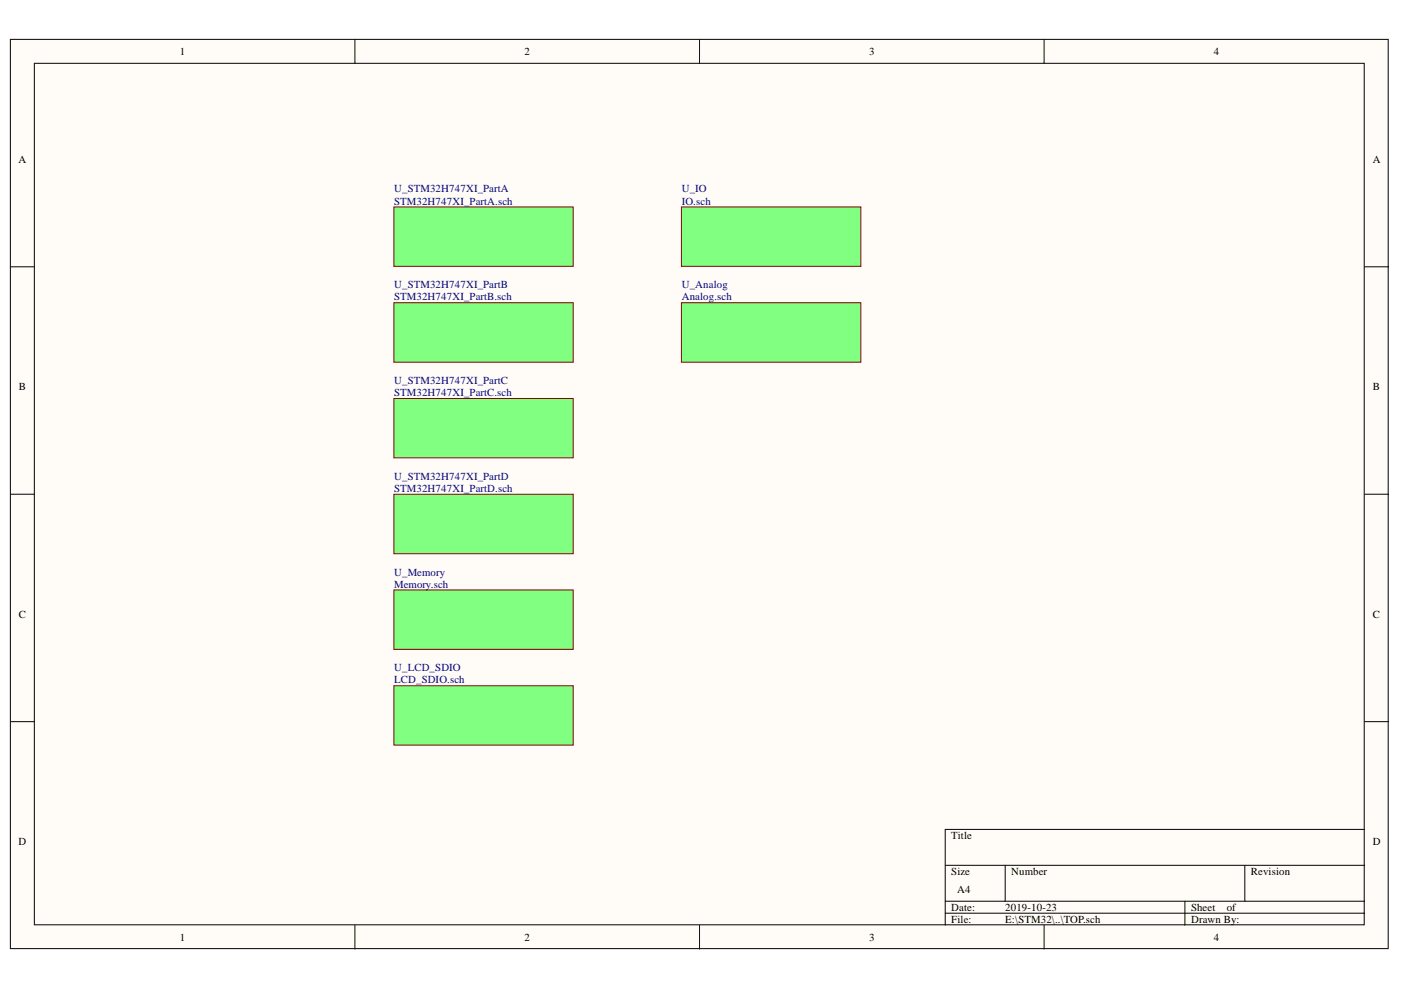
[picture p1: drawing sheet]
<svg xmlns="http://www.w3.org/2000/svg" width="297mm" height="210mm" viewBox="0 0 297 210" stroke-linecap="round" stroke-linejoin="round" font-family="sans-serif">
<defs><g id="words">
<g font-size="2.3">
<text x="38.1" y="11.7">1</text>
<text x="111.2" y="11.7">2</text>
<text x="184.3" y="11.7">3</text>
<text x="257.3" y="11.7">4</text>
<text x="3.9" y="34.5">A</text>
<text x="291.1" y="34.5">A</text>
<text x="4" y="82.7">B</text>
<text x="291.1" y="82.7">B</text>
<text x="4" y="130.9">C</text>
<text x="291.1" y="130.9">C</text>
<text x="3.9" y="179.2">D</text>
<text x="201.7" y="177.9">Title</text>
<text x="291.1" y="179.2">D</text>
<text x="201.7" y="185.5">Size</text>
<text x="214.4" y="185.5">Number</text>
<text x="265.2" y="185.5">Revision</text>
<text x="203" y="189.3">A4</text>
<text x="201.7" y="193.1">Date:</text>
<text x="201.7" y="195.7">File:</text>
<text x="213.1" y="193.1">2019-10-23</text>
<text x="213.1" y="195.7">E:\STM32\..\TOP.sch</text>
<text x="252.5" y="193.1">Sheet</text>
<text x="252.5" y="195.7">Drawn By:</text>
<text x="260.1" y="193.1">of</text>
<text x="38.1" y="199.5">1</text>
<text x="111.2" y="199.5">2</text>
<text x="184.3" y="199.5">3</text>
<text x="257.3" y="199.5">4</text>
</g>
<g font-size="2.3" fill="#000080">
<text x="83.6" y="40.8">U_STM32H747XI_PartA</text>
<text x="144.5" y="40.8">U_IO</text>
<text x="83.6" y="43.4">STM32H747XI_PartA.sch</text>
<text x="144.5" y="43.4">IO.sch</text>
<text x="83.6" y="61.2">U_STM32H747XI_PartB</text>
<text x="83.6" y="63.7">STM32H747XI_PartB.sch</text>
<text x="144.5" y="61.2">U_Analog</text>
<text x="144.5" y="63.7">Analog.sch</text>
<text x="83.6" y="81.4">U_STM32H747XI_PartC</text>
<text x="83.6" y="84">STM32H747XI_PartC.sch</text>
<text x="83.6" y="101.7">U_STM32H747XI_PartD</text>
<text x="83.6" y="104.3">STM32H747XI_PartD.sch</text>
<text x="83.6" y="122.1">U_Memory</text>
<text x="83.6" y="124.6">Memory.sch</text>
<text x="83.6" y="142.4">U_LCD_SDIO</text>
<text x="83.6" y="144.9">LCD_SDIO.sch</text>
</g>
</g></defs>
<g fill="#fffcf8" stroke="#000" stroke-width=".21">
<path d="M2.2 8.3h292.1v192.8h-292.1z"/>
<path d="M7.3 13.4h281.9v182.7h-281.9z"/>
</g>
<g fill="none" stroke="#000" stroke-width=".21">
<path d="M75.3 8.3v5.1M148.3 8.3v5.1M221.4 8.3v5.1M2.2 56.6h5.1M289.3 56.6h5.1M2.2 104.8h5.1M289.3 104.8h5.1M2.2 153h5.1M289.3 153h5.1M289.3 175.9h-88.9v20.3M75.3 196.2v5M148.3 196.2v5"/>
<path d="M200.4 183.5h88.9M200.4 191.1h88.9M200.4 193.6h88.9M213.1 183.5v7.6M221.4 196.2v5M251.2 191.1v5.1M263.9 183.5v7.6"/>
</g>
<g fill="#80ff80" stroke="#800000" stroke-width=".21">
<path d="M83.5 125.1h38v12.6h-38z"/>
<path d="M83.5 145.4h38v12.6h-38z"/>
<path d="M144.5 43.9h38v12.6h-38z"/>
<path d="M144.5 64.2h38v12.6h-38z"/>
<path d="M83.5 43.9h38v12.6h-38z"/>
<path d="M83.5 64.2h38v12.6h-38z"/>
<path d="M83.5 84.5h38v12.6h-38z"/>
<path d="M83.5 104.8h38v12.6h-38z"/>
</g>
<use href="#words"/>
</svg>
